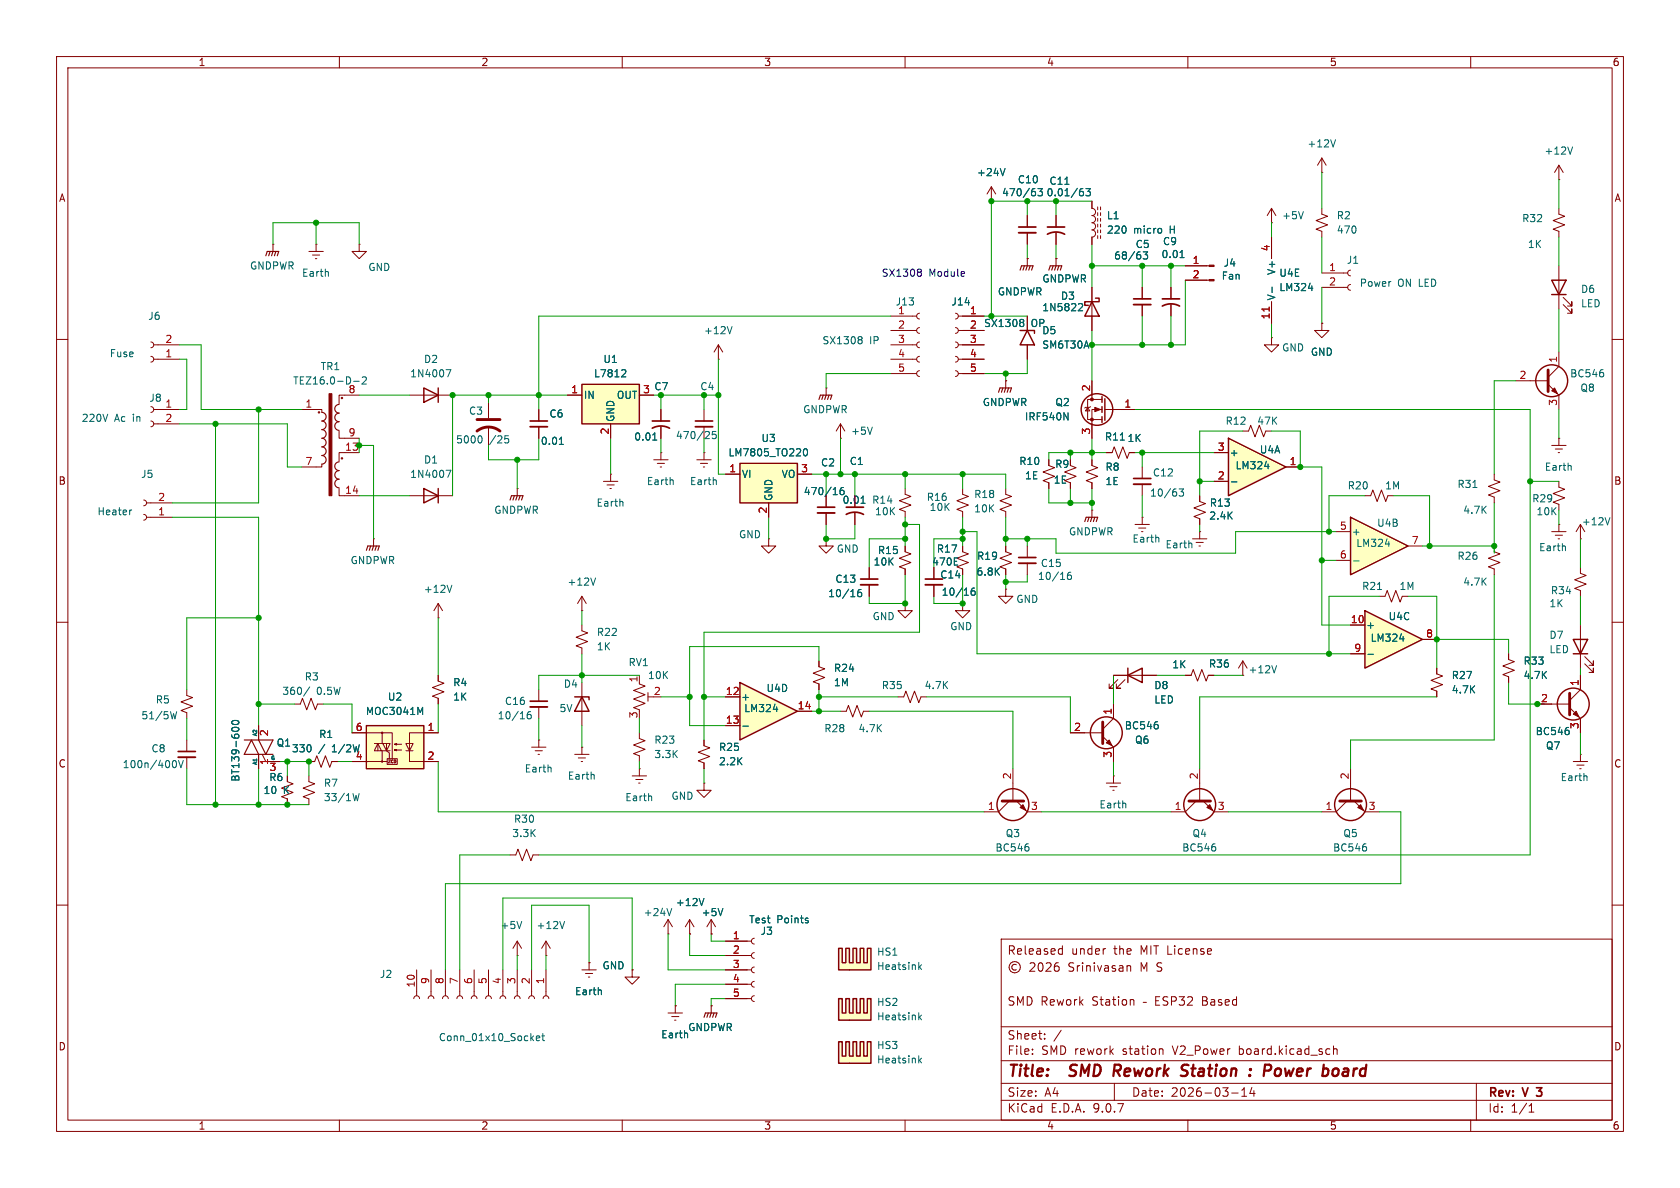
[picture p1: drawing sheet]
<svg xmlns="http://www.w3.org/2000/svg" width="297mm" height="210mm" viewBox="0 0 297 210" stroke-linecap="round" stroke-linejoin="round" font-family="sans-serif">
<defs><g id="words">
<g font-size="2.8" fill="#840000">
<text x="178" y="190.9">Title:</text>
<text x="190" y="190.9">SMD</text>
<text x="198.5" y="190.9">Rework</text>
<text x="211.3" y="190.9">Station</text>
<text x="224.2" y="190.9">:</text>
<text x="227.5" y="190.9">Power</text>
<text x="238.6" y="190.9">board</text>
</g>
<g font-size="2.1" fill="#840000">
<text x="178" y="169">Released</text>
<text x="188.9" y="172">Srinivasan</text>
<text x="189.4" y="169">under</text>
<text x="197" y="169">the</text>
<text x="201.8" y="169">MIT License</text>
<text x="201.8" y="172">M S</text>
<text x="178" y="178">SMD Rework</text>
<text x="193.1" y="178">Station</text>
<text x="204.5" y="178">ESP32</text>
<text x="212.9" y="178">Based</text>
<text x="178" y="184">Sheet:</text>
<text x="178" y="186.7">File:</text>
<text x="184.1" y="186.7">SMD rework</text>
<text x="198.6" y="186.7">station</text>
<text x="207.6" y="186.7">V2_Power</text>
<text x="219.4" y="186.7">board.kicad_sch</text>
<text x="178" y="196.9">KiCad</text>
<text x="178" y="194.1">Size:</text>
<text x="184.7" y="194.1">A4</text>
<text x="185.7" y="196.9">E.D.A.</text>
<text x="193.3" y="196.9">9.0.7</text>
<text x="200" y="194.1">Date:</text>
<text x="207" y="194.1">2026-03-14</text>
<text x="263" y="194.3">Rev:</text>
<text x="263" y="196.9">Id:</text>
<text x="267.1" y="196.9">1/1</text>
<text x="269.4" y="194.3">V</text>
<text x="272.4" y="194.3">3</text>
</g>
<g font-size="1.8" fill="#840000">
<text x="35" y="11.9">1</text>
<text x="85" y="11.9">2</text>
<text x="135" y="11.9">3</text>
<text x="185" y="11.9">4</text>
<text x="235" y="11.9">5</text>
<text x="285" y="11.9">6</text>
<text x="10.3" y="35.9">A</text>
<text x="285.3" y="35.9">A</text>
<text x="186.4" y="82.9">R9</text>
<text x="10.3" y="85.9">B</text>
<text x="285.3" y="85.9">B</text>
<text x="10.3" y="135.9">C</text>
<text x="285.3" y="135.9">C</text>
<text x="10.3" y="185.9">D</text>
<text x="285.3" y="185.9">D</text>
<text x="35" y="199.9">1</text>
<text x="85" y="199.9">2</text>
<text x="135" y="199.9">3</text>
<text x="185" y="199.9">4</text>
<text x="235" y="199.9">5</text>
<text x="285" y="199.9">6</text>
</g>
<g font-size="1.8" fill="#006464">
<text x="231" y="26.3">+12V</text>
<text x="272.9" y="27.5">+12V</text>
<text x="172.6" y="31.3">+24V</text>
<text x="177" y="34.9">470/63</text>
<text x="179.8" y="32.6">C10</text>
<text x="184.9" y="34.9">0.01/63</text>
<text x="185.4" y="32.9">C11</text>
<text x="195.6" y="41.5">220</text>
<text x="195.6" y="39">L1</text>
<text x="200.4" y="41.5">micro</text>
<text x="206.9" y="41.5">H</text>
<text x="226.6" y="39">+5V</text>
<text x="236.2" y="39">R2</text>
<text x="236.2" y="41.5">470</text>
<text x="269" y="39.5">R32</text>
<text x="44.1" y="47.9">GNDPWR</text>
<text x="196.9" y="46.1">68/63</text>
<text x="200.7" y="44">C5</text>
<text x="205.2" y="45.8">0.01</text>
<text x="205.5" y="43.5">C9</text>
<text x="216.2" y="47.3">J4</text>
<text x="238" y="46.8">J1</text>
<text x="270" y="44">1K</text>
<text x="53.3" y="49.1">Earth</text>
<text x="65" y="48.1">GND</text>
<text x="176.3" y="52.4">GNDPWR</text>
<text x="184.2" y="50.1">GNDPWR</text>
<text x="187.5" y="53.2">D3</text>
<text x="215.9" y="49.6">Fan</text>
<text x="225.7" y="53.2" transform="rotate(-90 225.7 53.2)">V-</text>
<text x="225.7" y="48.7" transform="rotate(-90 225.7 48.7)">V+</text>
<text x="226.1" y="49.1">U4E</text>
<text x="226.1" y="51.7">LM324</text>
<text x="240.3" y="50.9">Power</text>
<text x="247.1" y="50.9">ON LED</text>
<text x="279.4" y="52">D6</text>
<text x="26.1" y="56.7">J6</text>
<text x="124.4" y="59.3">+12V</text>
<text x="158.3" y="54.2">J13</text>
<text x="158.7" y="55.6">1</text>
<text x="168.1" y="54.2">J14</text>
<text x="173.9" y="58">SX1308</text>
<text x="182.3" y="58">OP</text>
<text x="184.2" y="59.3">D5</text>
<text x="184.2" y="55.2">1N5822</text>
<text x="279.4" y="54.5">LED</text>
<text x="19.3" y="63.3">Fuse</text>
<text x="56.6" y="65.6">TR1</text>
<text x="74.9" y="64.4">D2</text>
<text x="106.6" y="64.4">U1</text>
<text x="145.3" y="61.1">SX1308</text>
<text x="153.7" y="61.1">IP</text>
<text x="184.2" y="61.8">SM6T30A</text>
<text x="226.6" y="62.3">GND</text>
<text x="231.6" y="63.1">GND</text>
<text x="26.3" y="71.2">J8</text>
<text x="51.7" y="68.2">TEZ16.0-D-2</text>
<text x="61.5" y="69.6">8</text>
<text x="72.4" y="66.9">1N4007</text>
<text x="103.1" y="70.7">IN</text>
<text x="104.9" y="66.9">L7812</text>
<text x="108.9" y="70.7">OUT</text>
<text x="123.7" y="69.2">C4</text>
<text x="173.6" y="72">GNDPWR</text>
<text x="186.5" y="72">Q2</text>
<text x="277.5" y="66.9">BC546</text>
<text x="279.3" y="69.4">Q8</text>
<text x="14.3" y="74.8">220V</text>
<text x="20.2" y="74.8">Ac</text>
<text x="23.6" y="74.8">in</text>
<text x="82.8" y="73.5">C3</text>
<text x="97" y="74">C6</text>
<text x="108.8" y="74.7" transform="rotate(-90 108.8 74.7)">GND</text>
<text x="119.4" y="77.8">470/25</text>
<text x="141.9" y="73.3">GNDPWR</text>
<text x="150.4" y="77.1">+5V</text>
<text x="181.1" y="74.5">IRF540N</text>
<text x="216.6" y="75.3">R12</text>
<text x="222.2" y="75.3">47K</text>
<text x="74.9" y="82.1">D1</text>
<text x="80.5" y="78.6">5000</text>
<text x="86.5" y="78.6">/25</text>
<text x="95.5" y="78.8">0.01</text>
<text x="112" y="78.1">0.01</text>
<text x="128.7" y="80.9">LM7805_TO220</text>
<text x="134.5" y="78.3">U3</text>
<text x="145" y="82.7">C2</text>
<text x="150.1" y="82.4">C1</text>
<text x="180.1" y="82.4">R10</text>
<text x="195.2" y="78.1">R11</text>
<text x="195.3" y="83.4">R8</text>
<text x="199.2" y="78.3">1K</text>
<text x="217.3" y="80.9">+</text>
<text x="218.3" y="83.2">LM324</text>
<text x="222.6" y="80.4">U4A</text>
<text x="273" y="83.4">Earth</text>
<text x="24.8" y="84.7">J5</text>
<text x="72.4" y="84.7">1N4007</text>
<text x="105.4" y="89.8">Earth</text>
<text x="114.3" y="86">Earth</text>
<text x="121.9" y="86">Earth</text>
<text x="131.1" y="84.7">VI</text>
<text x="136.8" y="88.6" transform="rotate(-90 136.8 88.6)">GND</text>
<text x="138.1" y="84.7">VO</text>
<text x="142" y="87.7">470/16</text>
<text x="148.9" y="89.3">0.01</text>
<text x="154.1" y="89.3">R14</text>
<text x="163.7" y="88.7">R16</text>
<text x="172.1" y="88.2">R18</text>
<text x="181.1" y="84.9">1E</text>
<text x="186.2" y="85.7">1E</text>
<text x="195.3" y="86">1E</text>
<text x="203.2" y="88">10/63</text>
<text x="203.7" y="84.4">C12</text>
<text x="213.8" y="89.8">R13</text>
<text x="238.2" y="86.7">R20</text>
<text x="244.8" y="86.7">1M</text>
<text x="257.6" y="86.5">R31</text>
<text x="270.8" y="89">R29</text>
<text x="17.1" y="91.3">Heater</text>
<text x="87.3" y="91">GNDPWR</text>
<text x="130.6" y="95.4">GND</text>
<text x="154.6" y="91.3">10K</text>
<text x="164.2" y="90.5">10K</text>
<text x="172.1" y="90.8">10K</text>
<text x="188.9" y="94.8">GNDPWR</text>
<text x="213.7" y="92">2.4K</text>
<text x="238.9" y="94.8">+</text>
<text x="243.4" y="93.3">U4B</text>
<text x="258.6" y="91">4.7K</text>
<text x="271.5" y="91.3">10K</text>
<text x="279.6" y="93.1">+12V</text>
<text x="61.9" y="99.9">GNDPWR</text>
<text x="147.8" y="97.9">GND</text>
<text x="154.3" y="100.2">10K</text>
<text x="155.1" y="98.1">R15</text>
<text x="164.7" y="100.2">470E</text>
<text x="165.5" y="97.9">R17</text>
<text x="172.5" y="102">6.8K</text>
<text x="172.6" y="99.2">R19</text>
<text x="183.9" y="100.4">C15</text>
<text x="200.1" y="96.1">Earth</text>
<text x="206" y="97.1">Earth</text>
<text x="239.7" y="96.9">LM324</text>
<text x="257.6" y="99.2">R26</text>
<text x="272" y="97.6">Earth</text>
<text x="74.8" y="105">+12V</text>
<text x="100.2" y="103.7">+12V</text>
<text x="146.3" y="105.8">10/16</text>
<text x="147.6" y="103.2">C13</text>
<text x="166.1" y="102.5">C14</text>
<text x="166.4" y="105.5">10/16</text>
<text x="179.6" y="106.8">GND</text>
<text x="183.4" y="102.7">10/16</text>
<text x="240.7" y="104.5">R21</text>
<text x="247.3" y="104.5">1M</text>
<text x="258.6" y="103.7">4.7K</text>
<text x="273.8" y="107.5">1K</text>
<text x="274.1" y="105.3">R34</text>
<text x="105.4" y="112.6">R22</text>
<text x="154.2" y="109.8">GND</text>
<text x="167.9" y="111.6">GND</text>
<text x="241.4" y="111.4">+</text>
<text x="242.2" y="113.6">LM324</text>
<text x="245.4" y="109.8">U4C</text>
<text x="273.8" y="113.1">D7</text>
<text x="105.4" y="115.2">1K</text>
<text x="111" y="118">RV1</text>
<text x="147.3" y="119">R24</text>
<text x="207.1" y="118.3">1K</text>
<text x="213.6" y="118.2">R36</text>
<text x="220.6" y="119.2">+12V</text>
<text x="269.2" y="117.7">R33</text>
<text x="273.8" y="115.7">LED</text>
<text x="27.4" y="124.6">R5</text>
<text x="49.8" y="123">360/</text>
<text x="53.8" y="120.5">R3</text>
<text x="55.9" y="123">0.5W</text>
<text x="68.5" y="124.1">U2</text>
<text x="80" y="121.5">R4</text>
<text x="80" y="124.1">1K</text>
<text x="89.2" y="124.8">C16</text>
<text x="99.6" y="121.8">D4</text>
<text x="114.5" y="120.2">10K</text>
<text x="130.9" y="124.1">+</text>
<text x="135.4" y="122.5">U4D</text>
<text x="147.3" y="121.5">1M</text>
<text x="155.8" y="122">R35</text>
<text x="163.4" y="122">4.7K</text>
<text x="204" y="122">D8</text>
<text x="204" y="124.6">LED</text>
<text x="256.5" y="120.2">R27</text>
<text x="256.5" y="122.8">4.7K</text>
<text x="269.2" y="120.2">4.7K</text>
<text x="24.9" y="127.4">51/5W</text>
<text x="56.3" y="130.7">R1</text>
<text x="64.6" y="126.6">MOC3041M</text>
<text x="87.9" y="127.4">10/16</text>
<text x="98.8" y="126.1">5V</text>
<text x="115.6" y="131.7">R23</text>
<text x="131.5" y="126.1">LM324</text>
<text x="145.6" y="129.6">R28</text>
<text x="151.7" y="129.6">4.7K</text>
<text x="198.7" y="129.1">BC546</text>
<text x="200.6" y="131.7">Q6</text>
<text x="271.4" y="130.1">BC546</text>
<text x="21.6" y="136">100n/400V</text>
<text x="26.7" y="133.2">C8</text>
<text x="47.6" y="136.6">3</text>
<text x="48.8" y="132.2">Q1</text>
<text x="51.5" y="133.2">330</text>
<text x="56.3" y="133.2">/</text>
<text x="58.8" y="133.2">1/2W</text>
<text x="92.7" y="136.8">Earth</text>
<text x="115.6" y="134.2">3.3K</text>
<text x="127" y="132.9">R25</text>
<text x="127" y="135.5">2.2K</text>
<text x="273.2" y="132.7">Q7</text>
<text x="42.5" y="138.3" transform="rotate(-90 42.5 138.3)">BT139-600</text>
<text x="46.5" y="140.6">10</text>
<text x="47.5" y="138.3">R6</text>
<text x="50.1" y="140.6">K</text>
<text x="57.2" y="139.3">R7</text>
<text x="57.2" y="141.8">33/1W</text>
<text x="100.3" y="138">Earth</text>
<text x="110.4" y="141.8">Earth</text>
<text x="118.6" y="141.6">GND</text>
<text x="194.3" y="143.1">Earth</text>
<text x="275.8" y="138.3">Earth</text>
<text x="90.5" y="148.2">3.3K</text>
<text x="90.8" y="145.6">R30</text>
<text x="177.7" y="148.2">Q3</text>
<text x="210.7" y="148.2">Q4</text>
<text x="237.4" y="148.2">Q5</text>
<text x="175.9" y="150.7">BC546</text>
<text x="208.9" y="150.7">BC546</text>
<text x="235.6" y="150.7">BC546</text>
<text x="119.4" y="160.4">+12V</text>
<text x="88.4" y="164.4">+5V</text>
<text x="94.8" y="164.4">+12V</text>
<text x="113.7" y="162.2">+24V</text>
<text x="123.9" y="162.2">+5V</text>
<text x="132.3" y="163.4">Test</text>
<text x="134.4" y="165.5">J3</text>
<text x="137.3" y="163.4">Points</text>
<text x="67.1" y="173.1">J2</text>
<text x="106.4" y="171.6">GND</text>
<text x="154.9" y="169.1">HS1</text>
<text x="154.9" y="171.7">Heatsink</text>
<text x="101.6" y="176.1">Earth</text>
<text x="154.9" y="178">HS2</text>
<text x="77.5" y="184.3">Conn_01x10_Socket</text>
<text x="116.8" y="183.7">Earth</text>
<text x="121.6" y="182.5">GNDPWR</text>
<text x="154.9" y="185.6">HS3</text>
<text x="154.9" y="180.6">Heatsink</text>
<text x="154.9" y="188.2">Heatsink</text>
</g>
<g font-size="1.8" fill="#a90000">
<text x="210.7" y="46.7">1</text>
<text x="224.5" y="44.5" transform="rotate(-90 224.5 44.5)">4</text>
<text x="210.7" y="49.3">2</text>
<text x="234.9" y="48">1</text>
<text x="234.9" y="50.5">2</text>
<text x="158.7" y="58.2">2</text>
<text x="171.4" y="55.6">1</text>
<text x="171.4" y="58.2">2</text>
<text x="224.5" y="56.6" transform="rotate(-90 224.5 56.6)">11</text>
<text x="29.1" y="63.2">1</text>
<text x="29.1" y="60.7">2</text>
<text x="158.7" y="60.7">3</text>
<text x="158.7" y="63.2">4</text>
<text x="158.7" y="65.8">5</text>
<text x="171.4" y="60.7">3</text>
<text x="171.4" y="63.2">4</text>
<text x="171.4" y="65.8">5</text>
<text x="275.3" y="64.2" transform="rotate(-90 275.3 64.2)">1</text>
<text x="100.9" y="69.6">1</text>
<text x="113.6" y="69.6">3 C7</text>
<text x="192.8" y="69.3" transform="rotate(-90 192.8 69.3)">2</text>
<text x="268.5" y="67.1">2</text>
<text x="275.3" y="71.8" transform="rotate(-90 275.3 71.8)">3</text>
<text x="29.1" y="72.1">1</text>
<text x="29.1" y="74.7">2</text>
<text x="53.9" y="72.1">1</text>
<text x="61.5" y="77.2">9</text>
<text x="107.7" y="76.9" transform="rotate(-90 107.7 76.9)">2</text>
<text x="192.8" y="76.9" transform="rotate(-90 192.8 76.9)">3</text>
<text x="198.7" y="72.1">1</text>
<text x="53.9" y="82.3">7</text>
<text x="60.9" y="79.8">13</text>
<text x="128.8" y="83.6">1</text>
<text x="141.5" y="83.6">3</text>
<text x="215.2" y="79.8">3</text>
<text x="227.9" y="82.3">1</text>
<text x="27.9" y="88.6">2</text>
<text x="60.9" y="87.4">14</text>
<text x="215.2" y="84.8">2</text>
<text x="27.9" y="91.2">1</text>
<text x="135.6" y="90.9" transform="rotate(-90 135.6 90.9)">2</text>
<text x="236.8" y="93.7">5</text>
<text x="236.8" y="98.8">6</text>
<text x="249.5" y="96.3">7</text>
<text x="238.7" y="110.2">10</text>
<text x="252" y="112.8">8</text>
<text x="239.3" y="115.3">9</text>
<text x="112.8" y="120.7" transform="rotate(-90 112.8 120.7)">1</text>
<text x="115.5" y="122.9">2</text>
<text x="128.2" y="122.9">12</text>
<text x="140.9" y="125.5">14</text>
<text x="272.3" y="124.2">2</text>
<text x="279.1" y="121.4" transform="rotate(-90 279.1 121.4)">1</text>
<text x="47.7" y="130.2" transform="rotate(-90 47.7 130.2)">2</text>
<text x="62.8" y="129.3">6</text>
<text x="75.5" y="129.3">1</text>
<text x="112.8" y="127.1" transform="rotate(-90 112.8 127.1)">3</text>
<text x="128.2" y="128">13</text>
<text x="189.8" y="129.3">2</text>
<text x="196.6" y="126.4" transform="rotate(-90 196.6 126.4)">1</text>
<text x="279.1" y="129" transform="rotate(-90 279.1 129)">3</text>
<text x="47.7" y="135.3" transform="rotate(-90 47.7 135.3)">1</text>
<text x="62.8" y="134.4">4</text>
<text x="75.5" y="134.4">2</text>
<text x="178.8" y="137.9" transform="rotate(-90 178.8 137.9)">2</text>
<text x="196.6" y="134.1" transform="rotate(-90 196.6 134.1)">3</text>
<text x="211.8" y="137.9" transform="rotate(-90 211.8 137.9)">2</text>
<text x="238.5" y="137.9" transform="rotate(-90 238.5 137.9)">2</text>
<text x="174.6" y="143.3">1</text>
<text x="182.2" y="143.3">3</text>
<text x="207.6" y="143.3">1</text>
<text x="215.2" y="143.3">3</text>
<text x="234.2" y="143.3">1</text>
<text x="241.9" y="143.3">3</text>
<text x="129.5" y="166.1">1</text>
<text x="129.5" y="168.7">2</text>
<text x="129.5" y="171.2">3</text>
<text x="129.5" y="173.7">4</text>
<text x="73.4" y="174.7" transform="rotate(-90 73.4 174.7)">10</text>
<text x="75.9" y="174.1" transform="rotate(-90 75.9 174.1)">9</text>
<text x="78.5" y="174.1" transform="rotate(-90 78.5 174.1)">8</text>
<text x="81" y="174.1" transform="rotate(-90 81 174.1)">7</text>
<text x="83.6" y="174.1" transform="rotate(-90 83.6 174.1)">6</text>
<text x="86.1" y="174.1" transform="rotate(-90 86.1 174.1)">5</text>
<text x="88.6" y="174.1" transform="rotate(-90 88.6 174.1)">4</text>
<text x="91.2" y="174.1" transform="rotate(-90 91.2 174.1)">3</text>
<text x="93.7" y="174.1" transform="rotate(-90 93.7 174.1)">2</text>
<text x="96.3" y="174.1" transform="rotate(-90 96.3 174.1)">1</text>
<text x="129.5" y="176.3">5</text>
</g>
<g font-size="1.8" fill="#0000c2">
<text x="155.8" y="49.1">SX1308</text>
<text x="164.2" y="49.1">Module</text>
</g>
<g font-size=".9" fill="#006464">
<text x="45.5" y="130.3" transform="rotate(-90 45.5 130.3)">A2</text>
<text x="45.5" y="135.4" transform="rotate(-90 45.5 135.4)">A1</text>
<text x="47.8" y="134.4">G</text>
</g>
<text font-size=".7" fill="#840000" x="68.4" y="135.1">ZCD</text>
</g></defs>
<g fill="none" stroke="#840000" stroke-width=".18">
<path d="M10 10h277v190h-277zM12 12h273v186h-273zM60 10v2M110 10v2M160 10v2M210 10v2M260 10v2M10 60h2M285 60h2M10 110h2M243.8 105.4h1.1l.3-1 .8 2 .8-2 .7 2 .4-1h1M285 110h2"/>
<path d="M45.7 128.3v2.5M45.7 133.4v2.5M46.4 133.4l.6 1.2h2.5M50.8 137.2v1l1 .4-2 .7 2 .8-2 .7 1 .4v1M10 160h2M96.5 168.9h.1M96.5 166.4l-.7 1.2M96.5 166.4l.8 1.2M96.5 166.4v2.5M177 166h108v32h-108zM179.7 170.6a.52 .52 0 0 0-.8 .4 .52 .52 0 0 0 .8 .4M182.1 170.3l.6-.1 .2 .1 .1 .3-1 1.1h1"/>
<path d="M183.7 170.3l.2-.1a.81 .81 0 0 1 .6 .6 .81 .81 0 0 1-.3 .8l-.2 .1a.81 .81 0 0 1-.3-1.4zM185 170.3l.5-.1 .2 .1 .1 .3-.9 1.1h.9M187.1 170.2a.59 .59 0 0 0-.7 .6v.6l.1 .2 .5 .1 .2-.1v-.5l-.1-.3h-.4l-.3 .3M187.4 167.7l.4 .1M187.8 167.2v1.5M187.8 168.6l-.4 .1M195.3 167.7h.2M199.2 170.7v1M199.2 170.8l.3-.1 .3 .1 .1 .9M200 176.7h.2l.3 .2v.8M202.1 177.2h.6M285 160h2"/>
<path d="M60 198v2M110 198v2M160 198v2M177 194.5h108M177 191.5h108M177 187.5h108M177 181.5h108M182.5 186.3v.1M182.5 185.5v.1M184.7 183.6v.1M184.7 182.8v.1M187.6 182.1l-1.3 2"/>
<path d="M197 191.5v3M205.2 185.4l.3 .1 .1 .1v.8M210 198v2M217.7 193.2h1.2M219.5 193.8h.9M219.5 192.7l.5-.4v1.5M221.3 192.2l-.3 1.1h.9M221.7 192.8v1M235.7 185.5l.3-.1 .3 .1 .1 .9M235.7 184.9v1.5M260 198v2M261 191.5v6.5"/>
<path d="M270.3 196.6h.9M270.3 195.5l.4-.4v1.5"/>
<circle cx="179.4" cy="171" r="1"/>
</g>
<path d="M271.6 192.3h1M271.6 193.6l.2 .2" fill="none" stroke="#840000" stroke-width=".3"/>
<path d="M189 190.1l.3 .1M189.3 188.4l-.1 .2 .1 .4M197.1 188.2h.7M197.4 189.3l.6 .9M197.9 189.2l-1 .1M209.8 189.4a.44 .44 0 0 1 0 .6M209.8 188.2l.3 .1M224.7 188.6l-.3-.4h-.8l-.2 2M226.1 188.9l.4 .4-.1 .5-.4 .4M238.1 188.9l-.5 .1M238.2 189.4h-.5a.4 .4 0 0 0-.4 .4 .4 .4 0 0 0 .3 .4h.5" fill="none" stroke="#840000" stroke-width=".4"/>
<path d="M243.5 104.2h.7M41 129a.68 .68 0 0 1 .6-.5 .68 .68 0 0 1 .6 .5M41.1 127.5a.69 .69 0 0 1 1.1 .3 .72 .72 0 0 1-1.2-.1zM99.8 162.9l-.4 1.3" fill="none" stroke="#006464" stroke-width=".18"/>
<path d="M43.2 130.8h5.1l-1.3 2.6-1.3-2.6M45.7 133.4l-1.3-2.6-1.2 2.6h5.1" fill="none" stroke="#840000" stroke-width=".2"/>
<path d="M241.3 108l10.2 5-10.2 5.1z" fill="#ffffc2"/>
<path d="M241.3 108l10.2 5-10.2 5.1z" fill="none" stroke="#840000" stroke-width=".25"/>
<g fill="none" stroke="#840000" stroke-width=".18">
<path d="M177.8 86.4v1l1 .4-2 .7 2 .8-2 .7 1 .4v1M195.6 80h1l.4-1 .7 2 .8-2 .8 2 .3-1h1.1M238.8 110.5h2.5M238.8 115.6h2.5M251.5 113h2.5M54.6 134.6h1l.4-1 .8 2 .7-2 .8 2 .4-1h1M90.2 151.1h1l.4-1 .7 2 .8-2 .8 2 .3-1h1M91.4 168.9h.1M91.4 166.4l-.7 1.2M91.4 166.4l.8 1.2M91.4 166.4v2.5M102.9 171.5h2.5"/>
<path d="M103.5 172.1h1.3M104 172.7h.3M104.1 170.2h.1M104.1 170.2v1.3M111.8 171.5v1.2h1.2l-1.2 1.3-1.3-1.3h1.3M111.8 171.5h.1M118.1 165.1h.1M118.1 162.6l-.8 1.2M118.1 162.6l.8 1.2M118.1 162.6v2.5M118.1 179.1h2.5M118.7 179.7h1.3"/>
<path d="M119.4 177.8h.1M119.4 177.8v1.3M121.9 165.1h.1M121.9 162.6l-.7 1.2M121.9 162.6l.8 1.2M121.9 162.6v2.5M125.7 165.1h.1M125.7 177.8h.1M125.7 162.6l-.7 1.2M125.7 162.6l.8 1.2M125.7 162.6v2.5M125.7 177.8v1.3"/>
<path d="M119.3 180.3h.2"/>
</g>
<path d="M198.1 77.8h.7M241.8 115.7h1M247.5 112.9h.7M124.5 158.8l-.5 1.3M92.2 162.9l-.4 1.3M106.3 175.1v.7M118.8 160.6l-.5 1.3M127.8 160.6l-.4 1.3M121.6 182.8v.7" fill="none" stroke="#006464" stroke-width=".18"/>
<path d="M124.5 179.8l.2-.7h2l-.2 .7M125.2 179.1l-.2 .7M125.7 179.1l-.2 .7M126.2 179.1l-.2 .7" fill="none" stroke="#840000" stroke-width=".2"/>
<g fill="#ffffc2">
<path d="M148.3 167.6h.6v2.6h.6v-2.6h.7v2.6h.6l-.6 1.3h-1.9z"/>
<path d="M150.8 167.6h.6v2.6h.7v-2.6h.6v2.6h.6v-2.6h.7v3.9h-3.8l.6-1.3z"/>
</g>
<path d="M148.3 167.6h.6v2.6h.6v-2.6h.7v2.6h.6v-2.6h.6v2.6h.7v-2.6h.6v2.6h.6v-2.6h.7v3.9h-5.7z" fill="none" stroke="#840000" stroke-width=".25"/>
<path d="M142.7 162.7l.2 .2-.2 .2M142.7 162.3l.1 .1M162.6 170.9l.3 .5M162.9 170.5l-.5 .5" fill="none" stroke="#006464" stroke-width=".18"/>
<path d="M128.3 166.4h4.5M128.3 168.9h4.5M128.3 171.5h4.5M128.3 174h4.5M128.3 176.5h4.5M133.3 165.9l-.3 .1-.2 .4 .2 .3 .3 .2M133.3 168.4l-.3 .2-.2 .3 .2 .4 .3 .1M133.3 170.9l-.3 .2-.2 .4 .2 .3 .3 .2M133.3 173.5l-.3 .1-.2 .4 .2 .3 .3 .2M133.3 176l-.3 .2-.2 .3 .2 .4 .3 .1" fill="none" stroke="#840000" stroke-width=".18"/>
<g fill="#ffffc2">
<path d="M148.3 184.2h.6v2.5h.6v-2.5h.7v2.5h.6l-.6 1.3h-1.9z"/>
<path d="M150.8 184.2h.6v2.5h.7v-2.5h.6v2.5h.6v-2.5h.7v3.8h-3.8l.6-1.3z"/>
</g>
<path d="M148.3 184.2h.6v2.5h.6v-2.5h.7v2.5h.6v-2.5h.6v2.5h.7v-2.5h.6v2.5h.6v-2.5h.7v3.8h-5.7z" fill="none" stroke="#840000" stroke-width=".25"/>
<path d="M162.6 187.4l.3 .5M162.9 187.1l-.5 .4" fill="none" stroke="#006464" stroke-width=".18"/>
<g fill="#ffffc2">
<path d="M148.3 176.5h.6v2.6h.6v-2.6h.7v2.6h.6l-.6 1.2h-1.9z"/>
<path d="M150.8 176.5h.6v2.6h.7v-2.6h.6v2.6h.6v-2.6h.7v3.8h-3.8l.6-1.2z"/>
</g>
<g fill="none" stroke="#840000" stroke-width=".25">
<path d="M194.8 70.1v1M194.8 71.9v1M194.8 73.7v1M195.3 70.5v3.8M148.3 176.5h.6v2.6h.6v-2.6h.7v2.6h.6v-2.6h.6v2.6h.7v-2.6h.6v2.6h.6v-2.6h.7v3.8h-5.7z"/>
<circle cx="193.9" cy="72.4" r="2.79"/>
</g>
<path d="M188.1 73l.7 1.2v-1.2M97.4 135.7v.8M162.6 179.8l.3 .5M162.9 179.4l-.5 .5" fill="none" stroke="#006464" stroke-width=".18"/>
<g fill="none" stroke="#840000" stroke-width=".18">
<path d="M177.8 67.3h.1M177.8 67.3v1.3M192.3 72l.4 .6h-.8zM192.8 71.9l-.1 .1h-.8l-.1 .1M193 67.3v3.3M194.8 70.6h-2.5v3.6h2.5M194.8 72.4h-1.8v5.1M195.3 72.4h5.4M94 132.1h2.5M94.6 132.7h1.3M95.1 133.4h.3M95.2 130.8h.1"/>
<path d="M95.2 130.8v1.3"/>
</g>
<g fill="#840000" stroke="#840000" stroke-width=".18">
<path d="M193.5 72l1.1 .4-1.1 .4z"/>
<circle cx="193" cy="70.6" r=".25"/>
<circle cx="193" cy="74.2" r=".25"/>
</g>
<path d="M176.5 69.3l.3-.7h2l-.2 .7M177.3 68.6l-.3 .7M177.8 68.6l-.3 .7M178.3 68.6l-.2 .7" fill="none" stroke="#840000" stroke-width=".2"/>
<path d="M130.8 120.7l10.2 5-10.2 5.1z" fill="#ffffc2"/>
<path d="M130.8 120.7l10.2 5-10.2 5.1z" fill="none" stroke="#840000" stroke-width=".25"/>
<g fill="none" stroke="#840000" stroke-width=".18">
<path d="M135.9 95.3v1.2h1.3l-1.3 1.3-1.3-1.3h1.3M135.9 95.3h.1M241.3 87.6h1l.4-1 .8 2 .7-2 .8 2 .4-1h1M264.2 96.5v1l1 .4-2.1 .8 2.1 .7-2.1 .8 1.1 .4v1M264.2 83.8v1l1 .4-2.1 .8 2.1 .7-2.1 .8 1.1 .4v1M144.8 116.8v1.1l1 .3-2 .8 2 .8-2 .7 1 .4v1M266.7 115.6v1l1 .4-2 .7 2 .8-2 .8 1 .3v1.1M33 121.9v1l1 .4-2 .8 2 .7-2 .8 1 .4v1M33 130.8v2M33 133.9v2M101.6 133.4h2.5M102.2 134h1.3"/>
<path d="M102.7 134.6h.3M102.9 132.1h.1M102.9 132.1v1.3M111.8 137.2h2.5M112.4 137.8h1.3M112.9 138.4h.3M113 135.9h.1M113 135.9v1.3M124.5 130.8v1l1 .4-2.1 .8 2.1 .7-2.1 .8 1.1 .4v1M124.5 138.4v1.3h1.2l-1.2 1.3-1.3-1.3h1.3M124.5 138.4h.1M128.3 123.2h2.5"/>
<path d="M128.3 128.3h2.5M141 125.7h2.5M73.2 176.5l.1-.3 .4-.2 .3 .2 .2 .3M73.7 171.5v4.5M75.7 176.5l.1-.3 .4-.2 .4 .2 .1 .3M76.2 171.5v4.5M78.2 176.5l.2-.3 .3-.2 .4 .2 .1 .3M78.7 171.5v4.5M80.8 176.5l.1-.3 .4-.2 .3 .2 .2 .3M81.3 171.5v4.5M83.3 176.5l.2-.3 .3-.2 .4 .2 .1 .3M83.8 171.5v4.5"/>
<path d="M85.9 176.5l.1-.3 .4-.2 .3 .2 .2 .3M86.4 171.5v4.5M88.4 176.5l.1-.3 .4-.2 .4 .2 .1 .3M88.9 171.5v4.5M90.9 176.5l.2-.3 .3-.2 .4 .2 .1 .3M91.4 171.5v4.5M93.5 176.5l.1-.3 .4-.2 .3 .2 .2 .3M94 171.5v4.5M96 176.5l.2-.3 .3-.2 .4 .2 .1 .3M96.5 171.5v4.5"/>
</g>
<path d="M260.4 86.2h.7M30.7 134.5l.1-.1a.68 .68 0 0 1 .4 .7 .68 .68 0 0 1-.4 .6l-.1-.1M31.2 125.8l-.3 1.3-.2-.9-.3 .9M31.6 134.4l.4 1.3 .4-1.3M105 137v.7M131.3 128.4h1M136.7 125.4h.8M115.1 140.8l.1 .7M94.8 183.5l.6-.1v-.2l-.4-.1-.2 .2 .1 .6h.5M95.8 183.1h.5M96 182.7v1.1l.3 .2" fill="none" stroke="#006464" stroke-width=".18"/>
<path d="M31.5 132.8h3" fill="none" stroke="#840000" stroke-width=".3"/>
<path d="M31.5 133.9h3" fill="none" stroke="#840000" stroke-width=".33"/>
<path d="M238.8 91.4l10.1 5.1-10.1 5.1z" fill="#ffffc2"/>
<g fill="none" stroke="#840000" stroke-width=".25">
<path d="M238.8 91.4l10.1 5.1-10.1 5.1zM278.1 113h2.6l-1.3 2.6zM278.1 115.6h2.6"/>
<circle cx="278.1" cy="124.5" r="2.82"/>
</g>
<g fill="none" stroke="#840000" stroke-width=".18">
<path d="M124.5 72.4v2M124.5 75.4v2.1M236.2 94h2.6M236.2 99.1h2.6M248.9 96.5h2.6M177.8 104.1v1.3h1.3l-1.3 1.3-1.3-1.3h1.3M177.8 104.1h.1M254 118.1v1l1 .4-2 .8 2 .7-2 .8 1 .4v1M279.4 110.5v7.6M279.4 119.4v2.5l-1.9 1.9M280.2 117.3l1.5 1.6v-.8v.8h-.8M280.2 116.1l1.5 1.5v-.8v.8h-.8"/>
<path d="M52.1 124.5h1l.4-1.1 .7 2.1 .8-2.1 .8 2.1 .3-1h1M54.6 137.2v1l1 .4-2 .7 2 .8-2 .7 1 .4v1M271.8 124.5h5.7M277.5 125.1l1.9 1.9v2.5M278.1 134.6h2.6M278.8 135.3h1.2M279.3 135.9h.2M279.4 133.4h.1M279.4 133.4v1.2"/>
</g>
<path d="M125.3 76.3l.1 .2v.3l-.8 .7h.8M126.6 76.3h-.6l-.1 .6 .2-.1h.4l.1 .2v.4l-.2 .1-.5-.1M239.3 99.2h1M244.9 96.2h.8M54.8 121.4l-1.1 1.7M277.4 129.3l-.1 .5M280.5 137.2l.1 .8M63.5 140.3l-.3 1.2-.3-.9-.2 .9" fill="none" stroke="#006464" stroke-width=".18"/>
<path d="M277.5 122.6v3.8" fill="none" stroke="#840000" stroke-width=".51"/>
<path d="M278.1 126.2l.5-.5 .5 1z" fill="#840000" stroke="#840000" stroke-width=".18"/>
<path d="M122.9 74.4h3.1" fill="none" stroke="#840000" stroke-width=".3"/>
<path d="M122.9 75.4h3.1" fill="none" stroke="#840000" stroke-width=".33"/>
<path d="M130.8 81.9h10.2v7h-10.2z" fill="#ffffc2"/>
<path d="M130.8 81.9h10.2v7h-10.2z" fill="none" stroke="#840000" stroke-width=".25"/>
<path d="M116.8 72.4v2M116.8 75.4v2.1M128.3 83.8h2.5M135.9 88.9v2.5M141 83.8h2.5M177.8 96.5v1l1 .4-2 .8 2 .7-2 .8 1 .4v1" fill="none" stroke="#840000" stroke-width=".18"/>
<path d="M115.4 77.8h.7M115.6 76.7l.2-.2v1.3M142.2 79.4l.1-.1a.68 .68 0 0 1 .5 .7 .68 .68 0 0 1-.5 .6 .84 .84 0 0 1-.1-1.2z" fill="none" stroke="#006464" stroke-width=".18"/>
<path d="M115.3 75.7a3.2 3.2 0 0 1 3.1 0M115.3 74.4h3.1" fill="none" stroke="#840000" stroke-width=".3"/>
<path d="M102.9 67.9h10.1v7h-10.1z" fill="#ffffc2"/>
<path d="M102.9 67.9h10.1v7h-10.1z" fill="none" stroke="#840000" stroke-width=".25"/>
<g fill="none" stroke="#840000" stroke-width=".18">
<path d="M175.3 35.6h.1M175.3 33l-.8 1.3M175.3 33l.7 1.3M175.3 33v2.6M100.3 69.9h2.6M107.9 74.9v2.6M113 69.9h2.6M127 63.5h.1M127 61l-.8 1.2M127 61l.8 1.2M127 61v2.5M146 68.6h.1"/>
<path d="M146 68.6v1.3M148.6 77.5h.1M148.6 74.9l-.8 1.3M148.6 74.9l.8 1.3M148.6 74.9v2.6M106.7 85.1h2.5M107.3 85.7h1.3M107.8 86.4h.3M107.9 83.8h.1M107.9 83.8v1.3M115.6 81.3h2.5M116.2 81.9h1.3"/>
<path d="M116.7 82.6h.3M116.8 80h.1M116.8 80v1.3M123.2 81.3h2.5M123.8 81.9h1.3M124.3 82.6h.3M124.5 80h.1M124.5 80v1.3M212.1 87.6v1l1 .4-2 .8 2 .8-2 .7 1 .4v1"/>
</g>
<path d="M177.7 29.8l-.4 1.3M129.4 57.7l-.4 1.3M110.1 65.3l.4 .1 .1 .3-.7 .9h.7M154.2 75.5l-.4 1.3M110.1 88.7v.8M119 84.9v.8M126.6 84.9v.8" fill="none" stroke="#006464" stroke-width=".18"/>
<path d="M144.8 70.6l.2-.7h2.1l-.3 .7M145.5 69.9l-.2 .7M146 69.9l-.2 .7M146.6 69.9l-.3 .7" fill="none" stroke="#840000" stroke-width=".2"/>
<path d="M217.2 77.5l10.1 5.1-10.1 5z" fill="#ffffc2"/>
<path d="M217.2 77.5l10.1 5.1-10.1 5z" fill="none" stroke="#840000" stroke-width=".25"/>
<g fill="none" stroke="#840000" stroke-width=".18">
<path d="M186.7 38.1v2M193 35.6v1.2a.64 .64 0 0 1 .7 .7 .64 .64 0 0 1-.7 .6 .64 .64 0 0 1 .7 .6 .64 .64 0 0 1-.7 .7 .64 .64 0 0 1 .7 .6 .64 .64 0 0 1-.7 .6 .64 .64 0 0 1 .7 .7 .64 .64 0 0 1-.7 .6v1.3M194.1 36.6v.5M194.1 37.6v.5M194.1 38.6v.5M194.1 39.6v.5M194.6 36.6v.5M194.6 37.6v.5M194.6 38.6v.5M194.6 39.6v.5M186.7 45.7h.1M186.7 41.1v2.1"/>
<path d="M186.7 45.7v1.3M194.1 40.6v.5M194.1 41.7v.5M194.6 40.6v.5M194.6 41.7v.5M201.9 50.8v2M201.9 53.8v2.1M95.2 72.4v2M95.2 75.4v2.1M66 95.3h.1M66 95.3v1.2M181.6 96.5v2.1"/>
<path d="M181.6 99.6v2M185.4 81.3v1l1 .4-2 .7 2 .8-2 .8 1 .3v1.1M189.2 82.3l1 .4-2 .7 2 .8-2 .8 1 .3v1.1M193 90.2h.1M193 81.3v1l1.1 .4-2.1 .7 2.1 .8-2.1 .8 1 .3v1.1M193 90.2v1.2M200.7 92.7h2.5M201.3 93.3h1.3M201.8 94h.3M201.9 91.4h.1M201.9 82.6v2M201.9 85.6v2"/>
<path d="M201.9 91.4v1.3M210.8 95.3h2.6M211.5 95.9h1.2M212 96.5h.2M212.1 94h.1M212.1 94v1.3M214.6 80h2.6M214.6 85.1h2.6M227.3 82.6h2.6M102.9 108h.1M102.9 105.4l-.8 1.3M102.9 105.4l.7 1.3"/>
<path d="M102.9 105.4v2.6"/>
</g>
<g fill="none" stroke="#006464" stroke-width=".18">
<path d="M188.3 32.6h.7M191.2 33.3h.2M191.3 33.8l.3 .3v.3l-.3 .2M192 33.3h.8l-.5 .5 .4 .2v.5l-.2 .1-.5-.1M202.9 44.5l-.4 .5 .3 .1v.6l-.2 .1-.5-.1M205.2 40.4l.2 .2-.2 .6M98.9 78.6h.7M99.1 77.5l.1-.2v1.3M204.8 95l.1 .8M208.5 86.4h.7l-.4 .5 .4 .1v.6l-.2 .1-.5-.1M210.7 96.1v.7M217.7 85.2h1"/>
<path d="M223.6 82.5h.8M105.3 102.2l-.4 1.2M189.3 101.2h-.4a.86 .86 0 0 0 0 1.2l.5-.1v-.4l-.2-.3h-.3l-.2 .3"/>
</g>
<path d="M185.4 47.8l.3-.8h2l-.2 .8M186.2 47l-.3 .8M186.7 47l-.3 .8M187.2 47l-.3 .8M64.8 97.3l.2-.8h2.1l-.3 .8M65.5 96.5l-.2 .8M66 96.5l-.2 .8M66.5 96.5l-.2 .8M191.8 92.2l.2-.8h2.1l-.3 .8M192.5 91.4l-.2 .8M193 91.4l-.2 .8M193.5 91.4l-.2 .8" fill="none" stroke="#840000" stroke-width=".2"/>
<path d="M185.2 41.4a3.2 3.2 0 0 1 3 0M185.2 40.1h3M200.4 52.8h3.1M93.7 74.4h3.1M180.1 98.6h3M200.4 84.6h3.1" fill="none" stroke="#840000" stroke-width=".3"/>
<path d="M200.4 53.8h3.1M93.7 75.4h3.1M180.1 99.6h3M200.4 85.6h3.1" fill="none" stroke="#840000" stroke-width=".33"/>
<path d="M64.8 128.3h10.1v7.6h-10.1z" fill="#ffffc2"/>
<g fill="none" stroke="#840000" stroke-width=".18">
<path d="M175.3 35.6h.1M181.6 38.1v2M186.7 38.1v2M193 35.6v1.2M224.8 39.4h.1M224.8 36.8l-.8 1.3M224.8 36.8l.8 1.3M224.8 36.8v2.6M233.7 30.5h.1M233.7 36.8v1l1 .4-2 .8 2 .8-2 .7 1 .4v1M233.7 27.9l-.8 1.3M233.7 27.9l.7 1.3"/>
<path d="M233.7 27.9v2.6M275.6 36.8v1l1 .4-2 .8 2 .8-2 .7 1 .4v1M275.6 31.8h.1M275.6 29.2v2.6M275.6 29.2l-.8 1.3M275.6 29.2l.8 1.3M48.3 43.2h.1M48.3 43.2v1.3M54.6 44.5h2.5M55.2 45.1h1.3M55.8 45.7h.2M55.9 43.2h.1"/>
<path d="M55.9 43.2v1.3M63.5 43.2v1.3h1.3l-1.3 1.2-1.3-1.2h1.3M63.5 43.2h.1M157.5 55.9h4.6M157.5 58.4h4.6M162.6 55.4l-.4 .1-.1 .4 .1 .3 .4 .2M162.6 57.9l-.4 .2-.1 .3 .1 .4 .4 .1M168.9 55.4l.4 .1 .1 .4-.1 .3-.4 .2M168.9 57.9l.4 .2 .1 .3-.1 .4-.4 .1M169.4 55.9h4.6M169.4 58.4h4.6M181.6 45.7h.1"/>
<path d="M181.6 41.1v2.1M181.6 45.7v1.3M181.6 55.9v2.5M186.7 45.7h.1M186.7 41.1v2.1M193 41.9v1.3M193 50.8v7.6M201.9 50.8v2M201.9 53.8v2.1M207 50.8v2M207 53.8v2.1M209.5 47h4.3"/>
<path d="M209.5 49.5h4.3M224.8 59.7v1.3h1.3l-1.3 1.2-1.3-1.2h1.3M224.8 59.7h.1M224.8 41.9v3.8M224.8 53.3v3.9M233.7 57.2v1.2h1.2l-1.2 1.3-1.3-1.3h1.3M233.7 57.2h.1M233.7 48.3h4.6M233.7 50.8h4.6M238.8 47.8l-.4 .1-.1 .4 .1 .3 .4 .2M238.8 50.3l-.4 .1-.1 .4 .1 .4 .4 .1M275.6 47v7.6"/>
<path d="M276.4 53.8l1.5 1.6v-.8v.8h-.8M276.4 52.6l1.5 1.5v-.8v.8h-.8M26.7 71.9l.3 .1 .2 .4-.2 .3-.3 .2M26.7 74.4l.3 .2 .2 .3-.2 .4-.3 .1M26.7 63l.3 .1 .2 .4-.2 .4-.3 .1M26.7 60.5l.3 .1 .2 .4-.2 .3-.3 .2M27.2 61h4.5M27.2 63.5h4.5M27.2 72.4h4.5M27.2 74.9h4.5M53.3 72.4h3.6v.5M59.9 76.2v1.3h3.6"/>
<path d="M63.5 69.9h-3.6v1.5M72.4 69.9h7.6M86.4 71.1v2.8M86.4 75.4v3.3M95.2 72.4v2M95.2 75.4v2.1M100.3 69.9h2.6M107.9 74.9v2.6M113 69.9h2.6M116.8 72.4v2M116.8 75.4v2.1M157.5 61h4.6"/>
<path d="M157.5 63.5h4.6M157.5 66h4.6M162.6 60.5l-.4 .1-.1 .4 .1 .3 .4 .2M162.6 63l-.4 .1-.1 .4 .1 .4 .4 .1M162.6 65.5l-.4 .2-.1 .3 .1 .4 .4 .1M168.9 60.5l.4 .1 .1 .4-.1 .3-.4 .2M168.9 63l.4 .1 .1 .4-.1 .4-.4 .1M168.9 65.5l.4 .2 .1 .3-.1 .4-.4 .1M169.4 61h4.6M169.4 63.5h4.6M169.4 66h4.6M177.8 67.3h.1"/>
<path d="M181.6 61v2.5M193 67.3v2.6M193 74.9v2.6M198.1 72.4h2.6M219.7 76.2h1l.4-1 .8 2 .7-2 .8 2 .4-1h1M268 67.3h5.7M273.7 67.9l1.9 2v2.5M274.3 78.7h2.6M275 79.4h1.2M275.6 77.5h.1M275.6 62.2v2.6l-1.9 1.9M275.6 77.5v1.2"/>
<path d="M25.4 90.9l.4 .2 .1 .3-.1 .4-.4 .1M25.4 88.4l.4 .1 .1 .4-.1 .4-.4 .1M25.9 91.4h4.6M25.9 88.9h4.6M56.9 82v.6h-3.6M59.9 86.4v1.2h3.6M63.5 80h-3.6v1.5M72.4 87.6h7.6M91.4 86.4h.1M91.4 86.4v1.2M128.3 83.8h2.5M135.9 88.9v2.5"/>
<path d="M141 83.8h2.5M146 95.3v1.2h1.3l-1.3 1.3-1.2-1.3h1.2M146 95.3h.1M146 87.6v2.1M146 90.7v2M151.1 90.7v2M160 96.5v1l1 .4-2 .8 2 .7-2 .8 1 .4v1M160 86.4v1l1 .4-2 .7 2 .8-2 .7 1 .4v1M170.2 96.5v1l1 .4-2 .8 2 .7-2 .8 1 .4v1M170.2 86.4v1l1 .4-2 .7 2 .8-2 .7 1 .4v1M177.8 96.5v1M185.4 81.3v1"/>
<path d="M185.4 85.3v1.1M189.2 85.3v1.1M193 81.3v1M193 85.3v1.1M195.6 80h1M199.6 80h1.1M212.1 87.6v1M212.1 91.7v1M214.6 80h2.6M214.6 85.1h2.6M227.3 82.6h2.6M274.3 94h2.6"/>
<path d="M275 94.6h1.2M275.5 80h.2M275.5 95.3h.2M275.6 85.1v1l1 .4-2 .7 2 .8-2 .8 1 .4v1M275.6 92.7h.1M275.6 92.7v1.3M279.4 95.3h.1M279.4 92.7v2.6M279.4 92.7l-.8 1.3M279.4 92.7l.8 1.3M77.5 119.4v1l1 .4-2 .7 2 .8-2 .8 1 .3v1.1M77.5 109.2h.1"/>
<path d="M77.5 106.7v2.5M77.5 106.7l-.8 1.3M77.5 106.7l.7 1.3M102.9 110.5v1l1 .4-2 .7 2 .8-2 .8 1 .4v1M113 119.4v1.3M144.8 116.8v1.1M153.7 100.3v2.1M153.7 103.4v2M160 106.7v1.3h1.3l-1.3 1.2-1.3-1.2h1.3M160 106.7h.1M165.1 100.3v2.1M165.1 103.4v2"/>
<path d="M170.2 106.7v1.3h1.2l-1.2 1.2-1.3-1.2h1.3M170.2 106.7h.1M177.8 100.6v1M196.8 119.4h7.7M209.5 119.4h1.1l.3-1 .8 2 .8-2 .7 2 .4-1h1M219.7 119.4h.1M219.7 116.8l-.8 1.3M219.7 116.8l.8 1.3M219.7 116.8v2.6M238.8 110.5h2.5M238.8 115.6h2.5M251.5 113h2.5"/>
<path d="M254 118.1v1M266.7 115.6v1M266.7 119.6v1.1M279.4 100.3v1l1 .4-2 .8 2 .8-2 .7 1 .4v1M279.4 119.4v2.5M45.7 128.3v2.5M45.7 133.4v2.5M47 134.6h2.5M50.8 137.2v1M54.6 134.6h1M58.7 134.6h1M62.2 129.5h5.4v1.9"/>
<path d="M66.2 131.4h2.8l-.7 1.3-.6-1.3M66.8 131.4v1.3M67.4 132.7l-.6-1.3-.6 1.3h2.8M67.6 129.5h1.7v4.6M67.6 132.7v1.9h-5.4M67.6 134.6h.9M68.3 131.4v1.3l.5 .4v1M68.5 134.1h1.7v1h-1.7zM69.7 131.6l.4-.2v.3l-.4-.1h1.3M69.7 132.6l.4-.1v.2l-.4-.1h1.3M71.8 131.4h1.2l-.6 1.3zM71.8 132.7h1.2"/>
<path d="M77.5 129.5h-5.1v5.1h5.1M95.2 121.9v2.1M95.2 125v2M102.9 120.7v7.6M113 129.5v1.1l1 .3-2 .8 2 .8-2 .7 1 .4v1M113 120.9l1 .4-2 .7 2 .8-2 .8 2 .7-2 .8 1 .4v.2M114.6 122.4v1.6M114.6 123.2h1M124.5 130.8v1M124.5 134.9v1M128.3 123.2h2.5M128.3 128.3h2.5"/>
<path d="M141 125.7h2.5M144.8 120.9v1M148.6 125.7h1l.4-1 .7 2 .8-2 .8 2 .4-1h1M158.7 123.2h1.1l.3-1 .8 2 .8-2 .7 2 .4-1h1M179.1 135.9v5.7M189.2 129.5h5.7M194.9 130.2l1.9 1.9v2.5M195.6 138.4h2.5M196.2 139.1h1.3M196.7 139.7h.3M196.8 137.2h.1M196.8 124.5v2.5l-1.9 1.9"/>
<path d="M196.8 137.2v1.2M197.6 120.1l-1.5 1.6h.7h-.7v-.8M198.9 120.1l-1.5 1.6h.7h-.7v-.8M212.1 135.9v5.7M238.8 135.9v5.7M254 122.2v1M271.8 124.5h2.5M279.4 127v2.5M50.8 141.2v1M178.4 141.6l-1.9 1.9h-2.5M179.7 141.6l1.9 1.9h2.5M211.5 141.6l-2 1.9h-2.5"/>
<path d="M212.7 141.6l1.9 1.9h2.6M238.1 141.6l-1.9 1.9h-2.5M239.4 141.6l1.9 1.9h2.5M104.1 170.2h.1M111.8 171.5h.1M119.4 177.8h.1M121.9 165.1h.1M125.7 165.1h.1M125.7 177.8h.1M128.3 166.4h3.8M128.3 168.9h3.8M128.3 171.5h3.8"/>
<path d="M128.3 174h3.8M128.3 176.5h3.8"/>
<circle cx="56.4" cy="72.9" r=".13"/>
<circle cx="60.5" cy="70.4" r=".13"/>
<circle cx="60.5" cy="81" r=".13"/>
<circle cx="67.6" cy="129.5" r=".13"/>
<circle cx="67.6" cy="134.6" r=".13"/>
</g>
<g fill="none" stroke="#840000" stroke-width=".25">
<path d="M180.3 58.4h2.6v.5M181.6 58.4l1.3 2.6h-2.6zM193 53.3l1.3 2.6h-2.5zM193.7 52.7h.6v.6h-2.5v.7h.6M274.3 49.5h2.6l-1.3 2.6zM274.3 52.1h2.6M74.9 68.6l2.6 1.3-2.6 1.2zM77.5 68.6v2.5M74.9 86.4l2.6 1.2-2.6 1.3zM77.5 86.4v2.5M199.4 119.4l2.5-1.3v2.6zM199.4 118.1v2.6"/>
<path d="M64.8 128.3h10.1v7.6h-10.1zM101.6 123.2h2.5v.5M102.9 123.2l1.2 2.5h-2.5z"/>
<circle cx="274.3" cy="67.3" r="2.82"/>
<circle cx="195.6" cy="129.5" r="2.82"/>
<circle cx="179.1" cy="142.2" r="2.82"/>
<circle cx="212.1" cy="142.2" r="2.82"/>
<circle cx="238.8" cy="142.2" r="2.82"/>
</g>
<g fill="none" stroke="#006464" stroke-width=".18">
<path d="M177.7 29.8l-.4 1.3M183 34v.5M183.5 33.3h.8l-.4 .5 .3 .2v.5l-.2 .1-.5-.1M188.3 32.6h.7M191.2 33.3h.2M191.3 33.8l.3 .3v.3l-.3 .2M192 33.3h.8l-.5 .5 .4 .2v.5l-.2 .1-.5-.1M230.4 37.4l-.4 1.3M236.1 24.7l-.4 1.3M278 26l-.4 1.2M58 48.1l.1 .7M151.9 59.5h.3l.2 .2-.2 .4"/>
<path d="M180.5 56.5h.2l.3 .2-.3 .3M180.5 57h.2M180.7 57l.3 .2v.3l-.1 .2h-.4M190.9 53.7h.4l.1 .3-.8 .9h.8M202.9 44.5l-.4 .5 .3 .1v.6l-.2 .1-.5-.1M205.2 40.4l.2 .2-.2 .6M208.6 45.5h.7M208.9 44.4l.1-.1v1.2M224.9 50.8v.9M231.3 51h.8M62.5 67.4h1M64 66.7l.5-.1 .3 .4-.8 .9h.8"/>
<path d="M78.9 65.3h.8l-.5 1.3M84.9 77a.79 .79 0 0 1 0 1.3M89.3 77h.6M89.4 77.5h.3l.2 .3-.1 .4-.4 .1M98.9 78.6h.7M99.1 77.5l.1-.2v1.3M110.1 65.3l.4 .1 .1 .3-.7 .9h.7M115.4 77.8h.7M115.6 76.7l.2-.2v1.3M142.2 79.4l.1-.1a.68 .68 0 0 1 .5 .7 .68 .68 0 0 1-.5 .6 .84 .84 0 0 1-.1-1.2zM151.9 60.1h.3M152.2 60.1l.2 .2v.2l-.1 .2-.4 .1"/>
<path d="M188.1 73l.7 1.2v-1.2M198.1 77.8h.7M283.4 65.9l.1 .2-.1 .5M23.3 90.2h-.3M78.9 83.1h.8l-.5 1.3M147.3 87.4h.7M148.5 86.9l.2-.2 .5 .1v.4l-.2 .2M149.1 86.2h-.4a.86 .86 0 0 0 0 1.2M152.2 89h.7M152.5 87.9l.1-.2v1.3M168.7 99.9h.6M168.7 98.6h.6"/>
<path d="M217.7 85.2h1M223.6 82.5h.8M276.7 96.6l.1 .8M277.7 82.3l.1 .8M284.6 91.5l-.4 1.3M79.9 103.4l-.4 1.3M152.2 104.2l-.3 .1a.86 .86 0 0 0 0 1.2l.4-.1v-.5l-.2-.2h-.2l-.3 .2M172.3 104h-.4a.86 .86 0 0 0 0 1.2l.4-.1 .1-.4-.2-.3h-.3l-.2 .3M225.7 117.7l-.4 1.2M241.8 115.7h1M247.5 112.9h.7M41 129a.68 .68 0 0 1 .6-.5 .68 .68 0 0 1 .6 .5"/>
<path d="M41.1 127.5a.69 .69 0 0 1 1.1 .3 .72 .72 0 0 1-1.2-.1zM74.3 125.9l.4-.9v1.3M93.8 125.8l-.4 .1a.86 .86 0 0 0 0 1.2l.5-.1v-.5l-.2-.2h-.3l-.2 .2M131.3 128.4h1M136.7 125.4h.8M204.7 128.1l.1 .2-.1 .5M277.4 129.3l-.1 .5M124.5 158.8l-.5 1.3M181.8 149.7l.1 .2-.1 .5M199 142v.8M214.8 149.7l.1 .2-.1 .5M241.5 149.7l.1 .2-.1 .5"/>
<path d="M106.3 175.1v.7M127.8 160.6l-.4 1.3M142.7 162.7l.2 .2-.2 .2M142.7 162.3l.1 .1M121.6 182.8v.7"/>
</g>
<path d="M84.3 76.2a3.3 3.3 0 0 1 4.1 0M84.3 74.2h4.1M273.7 65.4v3.8M194.9 127.6v3.8M177.2 141.6h3.8M210.2 141.6h3.8M236.9 141.6h3.8" fill="none" stroke="#840000" stroke-width=".51"/>
<g fill="#840000" stroke="#840000" stroke-width=".18">
<path d="M213.4 142.7l.5-.5 .5 1.1z"/>
<path d="M180.3 142.7l.5-.5 .6 1.1z"/>
<path d="M58.2 69.6h.5v18h-.5z"/>
<path d="M274.3 69.1l.5-.5 .5 1z"/>
<path d="M195.6 131.3l.5-.5 .5 1z"/>
<path d="M213.8 46.9h.8v.2h-.8z"/>
<path d="M213.8 49.4h.8v.3h-.8z"/>
<path d="M240 142.7l.5-.5 .5 1.1z"/>
</g>
<g fill="none" stroke="#840000" stroke-width=".2">
<path d="M47 45.2l.2-.7h2.1l-.3 .7M47.8 44.5l-.3 .7M48.3 44.5l-.3 .7M48.8 44.5l-.3 .7M180.3 47.8l.3-.8h2l-.2 .8M181.1 47l-.3 .8M181.6 47l-.2 .8M182.1 47l-.2 .8M56.9 72.9a.76 .76 0 0 1 .8 .8 .76 .76 0 0 1-.8 .7 .76 .76 0 0 1 .7 .8 .76 .76 0 0 1-.7 .7 .77 .77 0 0 1 .8 .8 .77 .77 0 0 1-.8 .8 .76 .76 0 0 1 .8 .7 .76 .76 0 0 1-.8 .8 .77 .77 0 0 1 .8 .8 .77 .77 0 0 1-.8 .7 .76 .76 0 0 1 .8 .8 .76 .76 0 0 1-.8 .7M59.9 71.5a.77 .77 0 0 0-.7 .8 .77 .77 0 0 0 .7 .7 .76 .76 0 0 0-.7 .8 .76 .76 0 0 0 .7 .7 .76 .76 0 0 0-.7 .8 .76 .76 0 0 0 .7 .8M59.9 81.7a.77 .77 0 0 0-.7 .7 .77 .77 0 0 0 .7 .8 .76 .76 0 0 0-.7 .7 .76 .76 0 0 0 .7 .8 .76 .76 0 0 0-.7 .8 .76 .76 0 0 0 .7 .7M90.2 88.4l.2-.8h2.1l-.3 .8"/>
<path d="M90.9 87.6l-.2 .8M91.4 87.6l-.2 .8M91.9 87.6l-.2 .8"/>
</g>
<path d="M180.1 40.1h3M205.5 54.1a3.2 3.2 0 0 1 3 0M205.5 52.8h3M144.5 89.7h3.1M149.6 90.9a3.2 3.2 0 0 1 3.1 0M149.6 89.7h3.1M152.1 102.4h3.1M163.6 102.4h3M93.7 124h3.1" fill="none" stroke="#840000" stroke-width=".3"/>
<path d="M180.1 41.1h3M144.5 90.7h3.1M152.1 103.4h3.1M163.6 103.4h3M93.7 125h3.1" fill="none" stroke="#840000" stroke-width=".33"/>
<path d="M224.4 54.3v.7" fill="none" stroke="#a90000" stroke-width=".18"/>
<g fill="none" stroke="#009600" stroke-width=".18">
<path d="M55.9 39.4v3.8M181.6 35.6v2.5M186.7 35.6v2.5M193 35.6h-17.7v20.3M224.8 39.4v2.5M233.7 30.5v6.3M275.6 31.8v5M48.3 43.2v-3.8h15.2v3.8M157.5 55.9h-62.3v16.5M174 55.9h7.6M181.6 43.2v2.5M186.7 43.2v2.5"/>
<path d="M193 43.2v7.6M193 58.4v8.9M193 47h16.5M201.9 47v3.8M201.9 55.9v5.1M207 47v3.8M207 55.9v5.1M209.5 49.5v11.5h-16.5M224.8 57.2v2.5M233.7 41.9v6.4M233.7 50.8v6.4M275.6 41.9v5.1"/>
<path d="M275.6 54.6v7.6M31.7 61h3.9v11.4h17.7M31.7 74.9h19.1v7.7h2.5M31.7 63.5h1.3v8.9h-1.3M38.1 74.9v67.3M45.7 72.4v16.5h-15.2M63.5 77.5v2.5M63.5 69.9h8.9M63.5 78.7h2.5v16.6M86.4 69.9v1.2M95.2 77.5v3.8h-8.8v-2.6M100.3 69.9h-20.3v17.7"/>
<path d="M107.9 77.5v6.3M116.8 77.5v2.5M124.5 69.9v2.5M124.5 77.5v2.5M127 63.5v20.3h1.3M127 69.9h-10.2v2.5M148.6 77.5v6.3M157.5 66h-11.5v2.6M177.8 66v1.3M181.6 63.5v2.5h-7.6M193 77.5v3.8M200.7 72.4h69.8v78.7h-175.3"/>
<path d="M219.7 76.2h-7.6v11.4M224.8 76.2h5.1v6.4h3.8v27.9h5.1M268 67.3h-3.8v16.5M275.6 72.4v5.1M30.5 91.4h15.2v36.9M63.5 87.6h8.9M91.4 81.3v5.1M135.9 91.4v3.9M143.5 83.8h34.3v2.6M146 92.7v2.6h5.1v-2.6M146 83.8v3.8M151.1 83.8v3.8"/>
<path d="M160 95.3h-6.3v5M160 92.7h2.6v19.1h-38.1v19M160 83.8v2.6M160 91.4v5.1M170.2 94h2.5v21.6h66.1M170.2 83.8v2.6M170.2 91.4v5.1M170.2 95.3h-5.1v5M177.8 91.4v5.1M181.6 95.3v1.2M185.4 86.4v2.5h7.6M189.2 80v1.3"/>
<path d="M189.2 86.4v2.5M193 86.4v3.8M195.6 80h-10.2v1.3M200.7 80h13.9M201.9 80v2.6M201.9 87.6v3.8M212.1 92.7v1.3M212.1 85.1h2.5M233.7 99.1h2.5M236.2 94h-17.8v3.8h-31.7v-2.5h-8.9M241.3 87.6h-6.4v6.4M246.4 87.6h6.3v8.9"/>
<path d="M251.5 96.5h12.7M264.2 88.9v8.9M270.5 85.1h5.1M275.6 90.2v2.5M279.4 95.3v5M45.7 109.2h-12.7v12.7M77.5 109.2v10.2M102.9 108v2.5M102.9 115.6v5.1M113 119.4h-17.8v2.5M144.8 116.8v-2.5h-22.9v14h6.4M160 101.6v5.1h-6.3v-1.3"/>
<path d="M170.2 101.6v5.1h-5.1v-1.3M177.8 101.6v2.5M181.6 101.6v1.3h-3.8M196.8 119.4v5.1M204.5 119.4h5M214.6 119.4h5.1M243.8 105.4h-8.9v10.2M248.9 105.4h5.1v12.7M254 113h12.7v2.6M264.2 101.6v29.2h-25.4v5.1M279.4 105.4v5.1M279.4 118.1v1.3"/>
<path d="M33 135.9v6.3h21.6M33 127v3.8M45.7 124.5h6.4M45.7 135.9v6.3M49.5 134.6h5.1v2.6M50.8 134.6v2.6M57.1 124.5h5.1v5M59.7 134.6h2.5M77.5 134.6v8.9h96.5M77.5 124.5v5M95.2 127v3.8M102.9 128.3v3.8"/>
<path d="M113 127v2.5M113 134.6v1.3M116.8 123.2h5.1M124.5 123.2h3.8M124.5 135.9v2.5M143.5 125.7h5.1M144.8 123.2h13.9M144.8 121.9v3.8M153.7 125.7h25.4v10.2M163.8 123.2h25.4v6.3M196.8 134.6v2.6M254 123.2h-41.9v12.7"/>
<path d="M266.7 120.7v3.8h5.1M279.4 129.5v3.9M90.2 151.1h-8.9v20.4M184.1 143.5h22.9M217.2 143.5h16.5M243.8 143.5h3.8v12.7h-168.9v15.3M88.9 171.5v-12.7h22.9v12.7M91.4 168.9v2.6M96.5 168.9v2.6M104.1 170.2v-10.2h-10.1v11.5M118.1 165.1v6.4h10.2M121.9 165.1v3.8h6.4"/>
<path d="M125.7 165.1v1.3h2.6M128.3 176.5h-2.6v1.3M128.3 174h-8.9v3.8"/>
</g>
<path d="M162.4 47.6h.3l.2 .2-.2 .3M162.4 48.1h.3M162.7 48.1l.2 .3v.2l-.1 .2h-.4" fill="none" stroke="#0000c2" stroke-width=".18"/>
<g fill="#009600" stroke="#009600" stroke-width=".18">
<circle cx="160" cy="95.3" r=".46"/>
<circle cx="160" cy="83.8" r=".46"/>
<circle cx="160" cy="92.7" r=".46"/>
<circle cx="146" cy="83.8" r=".46"/>
<circle cx="148.6" cy="83.8" r=".46"/>
<circle cx="170.2" cy="106.7" r=".46"/>
<circle cx="55.9" cy="39.4" r=".46"/>
<circle cx="63.5" cy="78.7" r=".46"/>
<circle cx="86.4" cy="69.9" r=".46"/>
<circle cx="80" cy="69.9" r=".46"/>
<circle cx="38.1" cy="74.9" r=".46"/>
<circle cx="45.7" cy="72.4" r=".46"/>
<circle cx="144.8" cy="125.7" r=".46"/>
<circle cx="146" cy="95.3" r=".46"/>
<circle cx="160" cy="106.7" r=".46"/>
<circle cx="144.8" cy="123.2" r=".46"/>
<circle cx="121.9" cy="123.2" r=".46"/>
<circle cx="124.5" cy="123.2" r=".46"/>
<circle cx="38.1" cy="142.2" r=".46"/>
<circle cx="45.7" cy="142.2" r=".46"/>
<circle cx="45.7" cy="109.2" r=".46"/>
<circle cx="50.8" cy="134.6" r=".46"/>
<circle cx="45.7" cy="124.5" r=".46"/>
<circle cx="50.8" cy="142.2" r=".46"/>
<circle cx="102.9" cy="119.4" r=".46"/>
<circle cx="95.2" cy="69.9" r=".46"/>
<circle cx="91.4" cy="81.3" r=".46"/>
<circle cx="54.6" cy="134.6" r=".46"/>
<circle cx="124.5" cy="69.9" r=".46"/>
<circle cx="127" cy="69.9" r=".46"/>
<circle cx="151.1" cy="83.8" r=".46"/>
<circle cx="116.8" cy="69.9" r=".46"/>
<circle cx="189.2" cy="80" r=".46"/>
<circle cx="193" cy="80" r=".46"/>
<circle cx="189.2" cy="88.9" r=".46"/>
<circle cx="193" cy="88.9" r=".46"/>
<circle cx="170.2" cy="95.3" r=".46"/>
<circle cx="177.8" cy="102.9" r=".46"/>
<circle cx="177.8" cy="95.3" r=".46"/>
<circle cx="181.6" cy="95.3" r=".46"/>
<circle cx="170.2" cy="94" r=".46"/>
<circle cx="181.6" cy="35.6" r=".46"/>
<circle cx="175.3" cy="35.6" r=".46"/>
<circle cx="201.9" cy="61" r=".46"/>
<circle cx="193" cy="61" r=".46"/>
<circle cx="207" cy="61" r=".46"/>
<circle cx="175.3" cy="55.9" r=".46"/>
<circle cx="186.7" cy="35.6" r=".46"/>
<circle cx="193" cy="47" r=".46"/>
<circle cx="177.8" cy="66" r=".46"/>
<circle cx="201.9" cy="80" r=".46"/>
<circle cx="212.1" cy="85.1" r=".46"/>
<circle cx="229.9" cy="82.6" r=".46"/>
<circle cx="234.9" cy="94" r=".46"/>
<circle cx="233.7" cy="99.1" r=".46"/>
<circle cx="170.2" cy="83.8" r=".46"/>
<circle cx="234.9" cy="115.6" r=".46"/>
<circle cx="271.8" cy="124.5" r=".46"/>
<circle cx="254" cy="113" r=".46"/>
<circle cx="270.5" cy="85.1" r=".46"/>
<circle cx="252.7" cy="96.5" r=".46"/>
<circle cx="264.2" cy="96.5" r=".46"/>
<circle cx="201.9" cy="47" r=".46"/>
<circle cx="207" cy="47" r=".46"/>
</g>
<use href="#words"/>
</svg>
